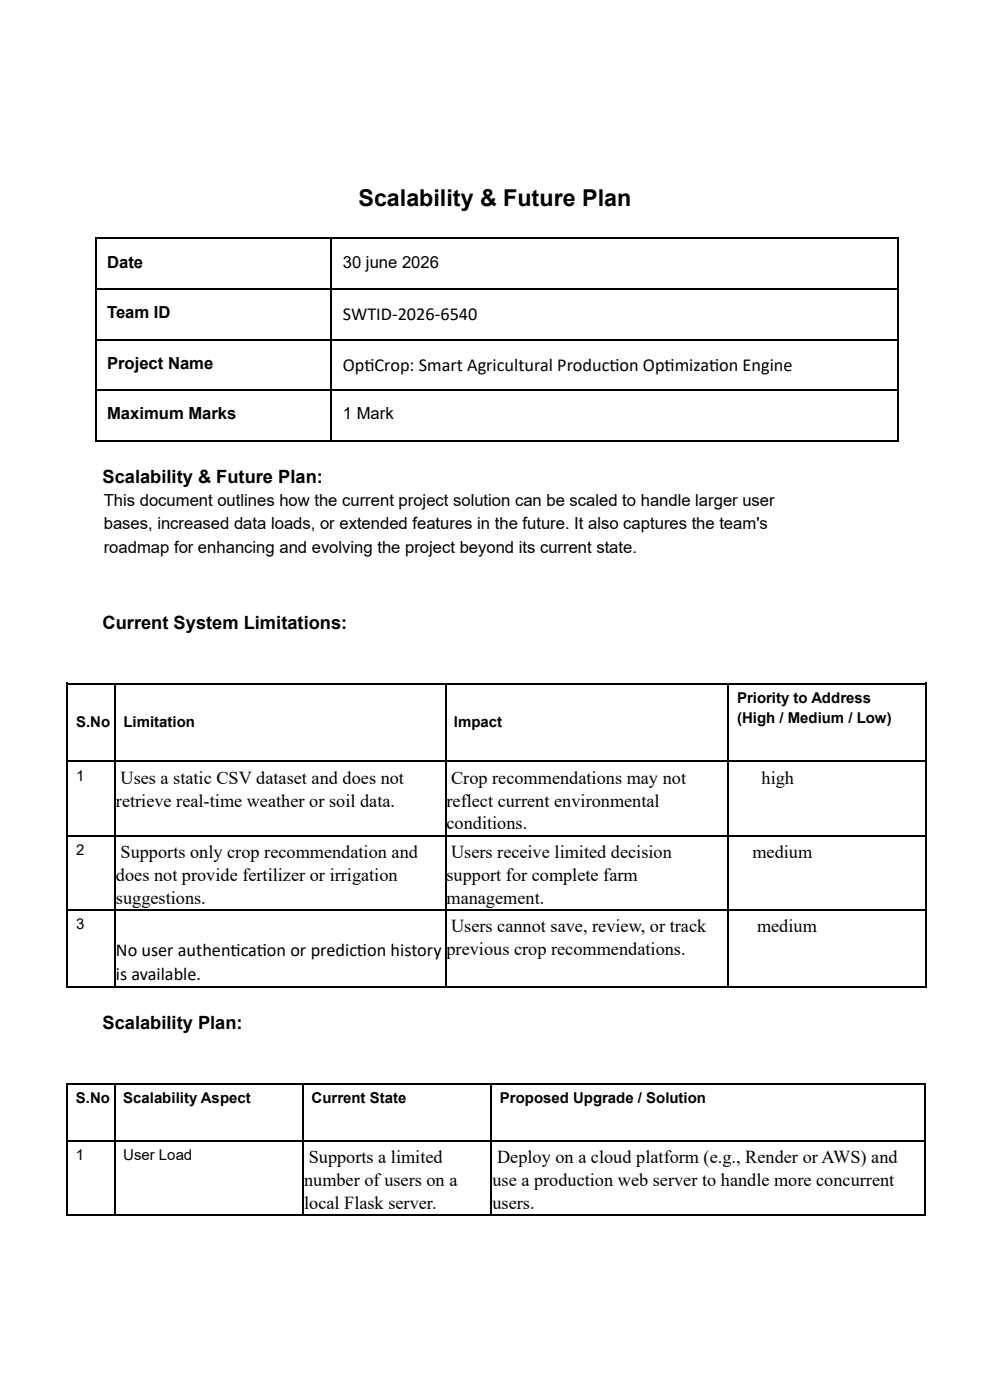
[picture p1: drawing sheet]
<svg xmlns="http://www.w3.org/2000/svg" width="210mm" height="297mm" viewBox="0 0 210 297" stroke-linecap="round" stroke-linejoin="round" font-family="sans-serif">
<defs><g id="words">
<text font-size="4.9" x="76.1" y="43.8">Scalability &amp; Future Plan</text>
<g font-size="3.9">
<text x="72.7" y="68">SWTID-2026-6540</text>
<text x="72.7" y="78.8">Opt</text>
<text x="77.3" y="78.8">iCrop: Smart Agricultural Product</text>
<text x="129.3" y="78.8">ion Opt</text>
<text x="141" y="78.8">imizat</text>
<text x="150.4" y="78.8">ion Engine</text>
<text x="21.8" y="102.4">Scalability &amp; Future Plan:</text>
<text x="21.8" y="133.5">Current System Limitations:</text>
<text x="25.6" y="166.3">Uses a static CSV dataset and does not</text>
<text x="95.7" y="166.3">Crop recommendations may not</text>
<text x="161.6" y="166.3">high</text>
<text x="24.6" y="171.1">retrieve real-time weather or soil data.</text>
<text x="94.7" y="171.1">reflect current environmental</text>
<text x="94.7" y="175.9">conditions.</text>
<text x="25.6" y="182.1">Supports only crop recommendation and</text>
<text x="95.7" y="182.1">Users receive limited decision</text>
<text x="159.7" y="182.1">medium</text>
<text x="24.6" y="186.9">does not provide fertilizer or irrigation</text>
<text x="24.6" y="191.7">suggestions.</text>
<text x="94.7" y="186.9">support for complete farm</text>
<text x="94.7" y="191.7">management.</text>
<text x="95.7" y="197.8">Users cannot save, review, or track</text>
<text x="160.6" y="197.8">medium</text>
<text x="24.6" y="202.7">No user authent</text>
<text x="48.9" y="202.7">icat</text>
<text x="54.5" y="202.7">ion or predict</text>
<text x="75.7" y="202.7">ion history</text>
<text x="94.7" y="202.7">previous crop recommendations.</text>
<text x="24.6" y="207.8">is available.</text>
<text x="21.8" y="218.4">Scalability Plan:</text>
<text x="64.5" y="251.6">number ofusers on a</text>
<text x="65.5" y="246.8">Supports a limited</text>
<text x="104.5" y="251.6">use a production web server to handle more concurrent</text>
<text x="105.5" y="246.8">Deploy on a cloud platform (e.g., Render or AWS) and</text>
<text x="64.5" y="256.4">local Flask server.</text>
<text x="104.5" y="256.4">users.</text>
</g>
<g font-size="3.5">
<text x="22.7" y="56.8">Date</text>
<text x="72.7" y="56.8">30 june 2026</text>
<text x="22.7" y="67.6">Team ID</text>
<text x="22.7" y="78.4">Project Name</text>
<text x="22.7" y="88.8">Maximum Marks</text>
<text x="72.7" y="88.8">1 Mark</text>
<text x="22" y="107.3">This document outlines how the current project solution can be scaled to handle larger user</text>
<text x="22" y="112.3">bases, increased data loads, or extended features in the future. It also captures the team's</text>
<text x="22" y="117.2">roadmap for enhancing and evolving the project beyond its current state.</text>
</g>
<g font-size="3.2">
<text x="156.4" y="149.2">Priority to Address</text>
<text x="16.2" y="154.3">S.No</text>
<text x="26.2" y="154.3">Limitation</text>
<text x="96.3" y="154.3">Impact</text>
<text x="156.4" y="153.4">(High / Medium / Low)</text>
<text x="16.2" y="165.7">1</text>
<text x="16.2" y="181.4">2</text>
<text x="16.2" y="197.2">3</text>
<text x="16.1" y="234">S.No</text>
<text x="26.2" y="234">Scalability Aspect</text>
<text x="66.1" y="234">Current State</text>
<text x="106.1" y="234">Proposed Upgrade / Solution</text>
<text x="16.1" y="246.2">1</text>
<text x="26.2" y="246.2">User Load</text>
</g>
</g></defs>
<g fill="none" stroke="#000" stroke-width=".34">
<path d="M20.5 50.4v42.9M20.6 50.6h49.4M70.2 50.7v42.6M70.4 50.6h119.9M190.5 50.4v42.9M20.6 61.4h49.4M20.6 72.2h49.4M70.4 61.4h119.9M70.4 72.2h119.9M20.6 82.6h49.4M20.6 93.5h49.4M70.4 82.6h119.9"/>
<path d="M70.4 93.5h119.9M14.1 146.2v15.2M14.3 145h9.9M24.3 146.2v15.2M24.5 145h69.9M94.6 146.2v15.2M94.7 145h59.7M154.5 146.2v15.2M154.7 145h41.6M196.5 146.2v15.2M14.1 162.7v14.4M14.1 178.5v14.4"/>
<path d="M14.3 161.5h9.9M14.3 177.3h9.9M24.3 162.7v14.4M24.3 178.5v14.4M24.5 161.5h69.9M24.5 177.3h69.9M94.6 162.7v14.4M94.6 178.5v14.4M94.7 161.5h59.7M94.7 177.3h59.7M154.5 162.7v14.4M154.5 178.5v14.4"/>
<path d="M154.7 161.5h41.6M154.7 177.3h41.6M196.5 162.7v14.4M196.5 178.5v14.4M14.1 194.2v15.1M14.3 193.1h9.9M24.3 194.2v15.1M24.5 193.1h69.9M94.6 194.2v15.1M94.7 193.1h59.7M154.5 194.2v15.1M154.7 193.1h41.6"/>
<path d="M196.5 194.2v15.1M14.3 209.4h9.9M24.5 209.4h69.9M94.7 209.4h59.7M154.7 209.4h41.6M14.1 231v10.9M14.3 229.9h9.9M24.3 231v10.9M24.5 229.9h39.5M64.2 231v10.9M64.4 229.9h39.5M104.1 231v10.9"/>
<path d="M104.3 229.9h91.7M196.2 231v10.9M14.1 243.2v14.4M14.3 242.1h9.9M14.3 257.8h9.9M24.3 243.2v14.4M24.5 242.1h39.5M24.5 257.8h39.5M64.2 243.2v14.4M64.4 242.1h39.5M64.4 257.8h39.5M104.1 243.2v14.4"/>
<path d="M104.3 242.1h91.7M104.3 257.8h91.7M196.2 243.2v14.4"/>
</g>
<g fill="#000">
<path d="M20.3 50.4h.3v.3h-.3z" fill-rule="evenodd"/>
<path d="M70 50.4h.4v.3h-.4z" fill-rule="evenodd"/>
<path d="M190.3 50.4h.4v.3h-.4z" fill-rule="evenodd"/>
<path d="M20.3 93.3h.3v.3h-.3z" fill-rule="evenodd"/>
<path d="M20.3 93.3h.3v.3h-.3z" fill-rule="evenodd"/>
<path d="M70 93.3h.4v.3h-.4z" fill-rule="evenodd"/>
<path d="M190.3 93.3h.4v.3h-.4z" fill-rule="evenodd"/>
<path d="M190.3 93.3h.4v.3h-.4z" fill-rule="evenodd"/>
<path d="M13.9 144.9h.4v1.3h-.4z" fill-rule="evenodd"/>
<path d="M13.9 144.9h.4v.3h-.4z" fill-rule="evenodd"/>
<path d="M24.2 145.2h.3v1h-.3z" fill-rule="evenodd"/>
<path d="M24.2 144.9h.3v.3h-.3z" fill-rule="evenodd"/>
<path d="M94.4 145.2h.3v1h-.3z" fill-rule="evenodd"/>
<path d="M94.4 144.9h.3v.3h-.3z" fill-rule="evenodd"/>
<path d="M154.4 145.2h.3v1h-.3z" fill-rule="evenodd"/>
<path d="M154.4 144.9h.3v.3h-.3z" fill-rule="evenodd"/>
<path d="M196.3 144.9h.4v1.3h-.4z" fill-rule="evenodd"/>
<path d="M196.3 144.9h.4v.3h-.4z" fill-rule="evenodd"/>
<path d="M13.9 161.4h.4v1.3h-.4z" fill-rule="evenodd"/>
<path d="M13.9 177.1h.4v1.4h-.4z" fill-rule="evenodd"/>
<path d="M24.2 161.4h.3v1.3h-.3z" fill-rule="evenodd"/>
<path d="M24.2 177.1h.3v1.4h-.3z" fill-rule="evenodd"/>
<path d="M94.4 161.4h.3v1.3h-.3z" fill-rule="evenodd"/>
<path d="M94.4 177.1h.3v1.4h-.3z" fill-rule="evenodd"/>
<path d="M154.4 161.4h.3v1.3h-.3z" fill-rule="evenodd"/>
<path d="M154.4 177.1h.3v1.4h-.3z" fill-rule="evenodd"/>
<path d="M196.3 161.4h.4v1.3h-.4z" fill-rule="evenodd"/>
<path d="M196.3 177.1h.4v1.4h-.4z" fill-rule="evenodd"/>
<path d="M13.9 192.9h.4v1.3h-.4z" fill-rule="evenodd"/>
<path d="M24.2 192.9h.3v1.3h-.3z" fill-rule="evenodd"/>
<path d="M94.4 192.9h.3v1.3h-.3z" fill-rule="evenodd"/>
<path d="M154.4 192.9h.3v1.3h-.3z" fill-rule="evenodd"/>
<path d="M196.3 192.9h.4v1.3h-.4z" fill-rule="evenodd"/>
<path d="M13.9 209.3h.4v.3h-.4z" fill-rule="evenodd"/>
<path d="M13.9 209.3h.4v.3h-.4z" fill-rule="evenodd"/>
<path d="M24.2 209.3h.3v.3h-.3z" fill-rule="evenodd"/>
<path d="M94.4 209.3h.3v.3h-.3z" fill-rule="evenodd"/>
<path d="M154.4 209.3h.3v.3h-.3z" fill-rule="evenodd"/>
<path d="M196.3 209.3h.4v.3h-.4z" fill-rule="evenodd"/>
<path d="M196.3 209.3h.4v.3h-.4z" fill-rule="evenodd"/>
<path d="M13.9 229.8h.4v1.2h-.4z" fill-rule="evenodd"/>
<path d="M13.9 229.8h.4v.3h-.4z" fill-rule="evenodd"/>
<path d="M24.2 230.1h.3v.9h-.3z" fill-rule="evenodd"/>
<path d="M24.2 229.8h.3v.3h-.3z" fill-rule="evenodd"/>
<path d="M64 230.1h.4v.9h-.4z" fill-rule="evenodd"/>
<path d="M64 229.8h.4v.3h-.4z" fill-rule="evenodd"/>
<path d="M103.9 230.1h.4v.9h-.4z" fill-rule="evenodd"/>
<path d="M103.9 229.8h.4v.3h-.4z" fill-rule="evenodd"/>
<path d="M196 229.8h.3v1.2h-.3z" fill-rule="evenodd"/>
<path d="M196 229.8h.3v.3h-.3z" fill-rule="evenodd"/>
<path d="M13.9 241.9h.4v1.3h-.4z" fill-rule="evenodd"/>
<path d="M13.9 257.6h.4v.4h-.4z" fill-rule="evenodd"/>
<path d="M13.9 257.6h.4v.4h-.4z" fill-rule="evenodd"/>
<path d="M24.2 241.9h.3v1.3h-.3z" fill-rule="evenodd"/>
<path d="M24.2 257.6h.3v.4h-.3z" fill-rule="evenodd"/>
<path d="M64 241.9h.4v1.3h-.4z" fill-rule="evenodd"/>
<path d="M64 257.6h.4v.4h-.4z" fill-rule="evenodd"/>
<path d="M103.9 241.9h.4v1.3h-.4z" fill-rule="evenodd"/>
<path d="M103.9 257.6h.4v.4h-.4z" fill-rule="evenodd"/>
<path d="M196 241.9h.3v1.3h-.3z" fill-rule="evenodd"/>
<path d="M196 257.6h.3v.4h-.3z" fill-rule="evenodd"/>
<path d="M196 257.6h.3v.4h-.3z" fill-rule="evenodd"/>
</g>
<use href="#words"/>
</svg>
